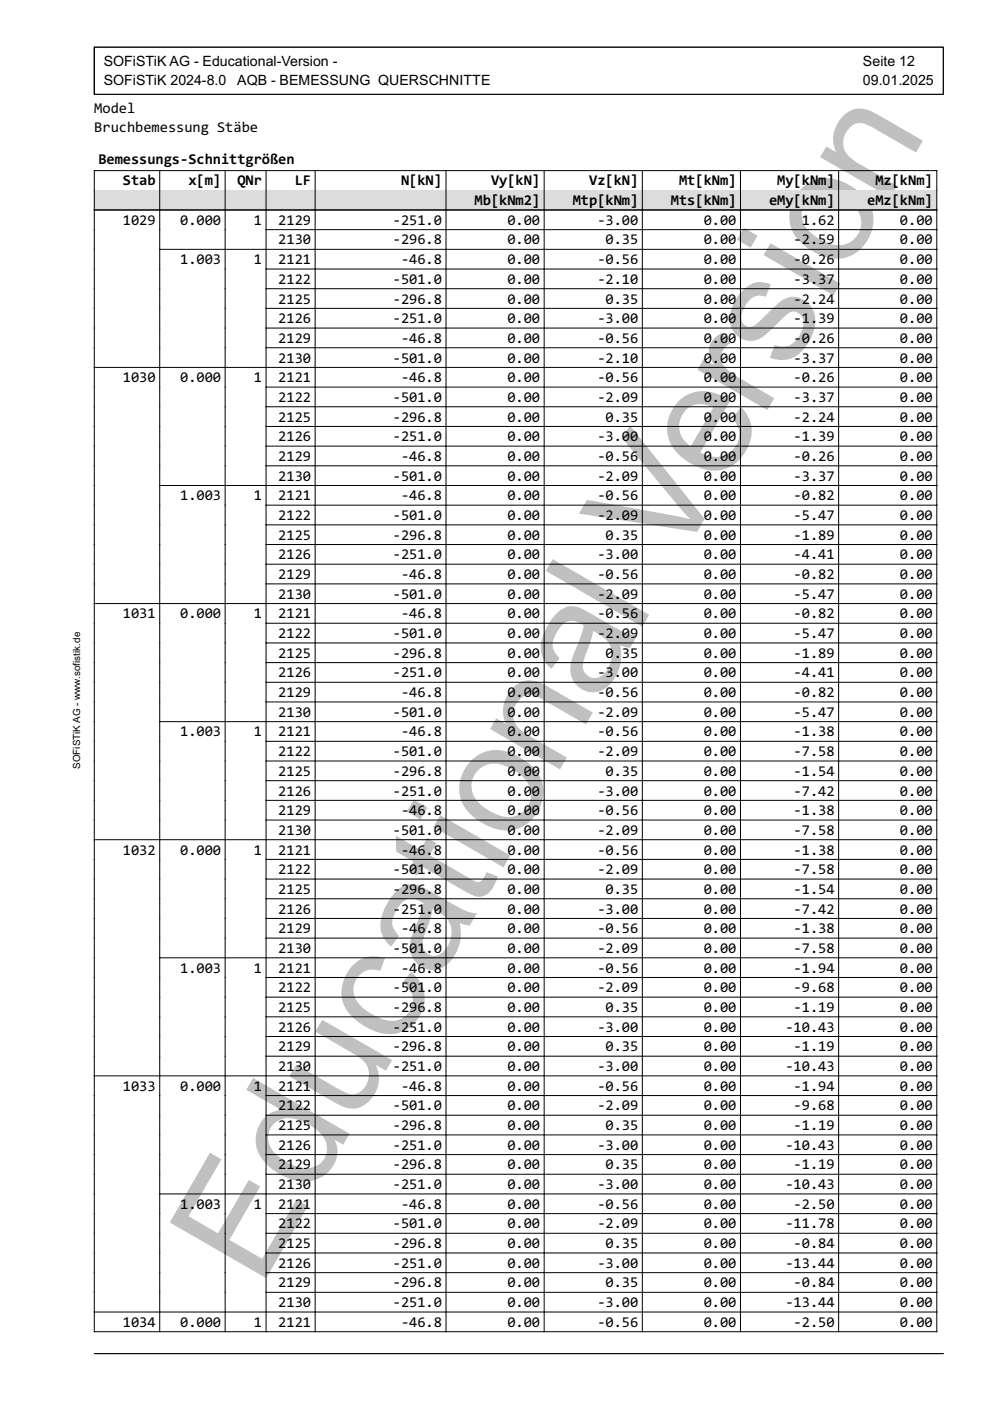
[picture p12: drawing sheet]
<svg xmlns="http://www.w3.org/2000/svg" width="210mm" height="297mm" viewBox="0 0 210 297" stroke-linecap="round" stroke-linejoin="round" font-family="sans-serif">
<defs><g id="words">
<text font-size="33" fill="#c0c0c0" x="55.1" y="273.3" transform="rotate(-60 55.1 273.3)">Educational Version</text>
<g font-size="3.2">
<text x="20" y="24">Model</text>
<text x="20" y="28">Bruchbemessung Stäbe</text>
<text x="20.9" y="34.7">Bemessungs-Schnittgrößen</text>
<text x="26.1" y="39.3">Stab</text>
<text x="39.9" y="39.3">x[m]</text>
<text x="50.3" y="39.3">QNr</text>
<text x="62.5" y="39.3">LF</text>
<text x="85" y="39.3">N[kN]</text>
<text x="104.1" y="39.3">Vy[kN]</text>
<text x="124.9" y="39.3">Vz[kN]</text>
<text x="144" y="39.3">Mt[kNm]</text>
<text x="164.8" y="39.3">My[kNm]</text>
<text x="185.6" y="39.3">Mz[kNm]</text>
<text x="26.1" y="47.7">1029</text>
<text x="38.2" y="47.7">0.000</text>
<text x="53.8" y="47.7">1</text>
<text x="59" y="47.7">2129</text>
<text x="83.3" y="47.7">-251.0</text>
<text x="100.6" y="43.5">Mb[kNm2]</text>
<text x="107.6" y="47.7">0.00</text>
<text x="121.4" y="43.5">Mtp[kNm]</text>
<text x="126.6" y="47.7">-3.00</text>
<text x="142.3" y="43.5">Mts[kNm]</text>
<text x="149.2" y="47.7">0.00</text>
<text x="163.1" y="43.5">eMy[kNm]</text>
<text x="170" y="47.7">1.62</text>
<text x="183.9" y="43.5">eMz[kNm]</text>
<text x="190.8" y="47.7">0.00</text>
<text x="59" y="51.8">2130</text>
<text x="83.3" y="51.8">-296.8</text>
<text x="107.6" y="51.8">0.00</text>
<text x="128.4" y="51.8">0.35</text>
<text x="149.2" y="51.8">0.00</text>
<text x="168.3" y="51.8">-2.59</text>
<text x="190.8" y="51.8">0.00</text>
<text x="38.2" y="56">1.003</text>
<text x="53.8" y="56">1</text>
<text x="59" y="56">2121</text>
<text x="85" y="56">-46.8</text>
<text x="107.6" y="56">0.00</text>
<text x="126.6" y="56">-0.56</text>
<text x="149.2" y="56">0.00</text>
<text x="168.3" y="56">-0.26</text>
<text x="190.8" y="56">0.00</text>
<text x="59" y="60.2">2122</text>
<text x="59" y="64.4">2125</text>
<text x="83.3" y="60.2">-501.0</text>
<text x="83.3" y="64.4">-296.8</text>
<text x="107.6" y="60.2">0.00</text>
<text x="107.6" y="64.4">0.00</text>
<text x="126.6" y="60.2">-2.10</text>
<text x="128.4" y="64.4">0.35</text>
<text x="149.2" y="60.2">0.00</text>
<text x="149.2" y="64.4">0.00</text>
<text x="168.3" y="60.2">-3.37</text>
<text x="168.3" y="64.4">-2.24</text>
<text x="190.8" y="60.2">0.00</text>
<text x="190.8" y="64.4">0.00</text>
<text x="59" y="68.5">2126</text>
<text x="83.3" y="68.5">-251.0</text>
<text x="107.6" y="68.5">0.00</text>
<text x="126.6" y="68.5">-3.00</text>
<text x="149.2" y="68.5">0.00</text>
<text x="168.3" y="68.5">-1.39</text>
<text x="190.8" y="68.5">0.00</text>
<text x="59" y="72.7">2129</text>
<text x="59" y="76.9">2130</text>
<text x="83.3" y="76.9">-501.0</text>
<text x="85" y="72.7">-46.8</text>
<text x="107.6" y="72.7">0.00</text>
<text x="107.6" y="76.9">0.00</text>
<text x="126.6" y="72.7">-0.56</text>
<text x="126.6" y="76.9">-2.10</text>
<text x="149.2" y="72.7">0.00</text>
<text x="149.2" y="76.9">0.00</text>
<text x="168.3" y="72.7">-0.26</text>
<text x="168.3" y="76.9">-3.37</text>
<text x="190.8" y="72.7">0.00</text>
<text x="190.8" y="76.9">0.00</text>
<text x="26.1" y="81">1030</text>
<text x="38.2" y="81">0.000</text>
<text x="53.8" y="81">1</text>
<text x="59" y="81">2121</text>
<text x="85" y="81">-46.8</text>
<text x="107.6" y="81">0.00</text>
<text x="126.6" y="81">-0.56</text>
<text x="149.2" y="81">0.00</text>
<text x="168.3" y="81">-0.26</text>
<text x="190.8" y="81">0.00</text>
<text x="59" y="85.2">2122</text>
<text x="59" y="89.4">2125</text>
<text x="83.3" y="85.2">-501.0</text>
<text x="83.3" y="89.4">-296.8</text>
<text x="107.6" y="85.2">0.00</text>
<text x="107.6" y="89.4">0.00</text>
<text x="126.6" y="85.2">-2.09</text>
<text x="128.4" y="89.4">0.35</text>
<text x="149.2" y="85.2">0.00</text>
<text x="149.2" y="89.4">0.00</text>
<text x="168.3" y="85.2">-3.37</text>
<text x="168.3" y="89.4">-2.24</text>
<text x="190.8" y="85.2">0.00</text>
<text x="190.8" y="89.4">0.00</text>
<text x="59" y="93.6">2126</text>
<text x="83.3" y="93.6">-251.0</text>
<text x="107.6" y="93.6">0.00</text>
<text x="126.6" y="93.6">-3.00</text>
<text x="149.2" y="93.6">0.00</text>
<text x="168.3" y="93.6">-1.39</text>
<text x="190.8" y="93.6">0.00</text>
<text x="59" y="97.7">2129</text>
<text x="59" y="101.9">2130</text>
<text x="83.3" y="101.9">-501.0</text>
<text x="85" y="97.7">-46.8</text>
<text x="107.6" y="97.7">0.00</text>
<text x="107.6" y="101.9">0.00</text>
<text x="126.6" y="97.7">-0.56</text>
<text x="126.6" y="101.9">-2.09</text>
<text x="149.2" y="97.7">0.00</text>
<text x="149.2" y="101.9">0.00</text>
<text x="168.3" y="97.7">-0.26</text>
<text x="168.3" y="101.9">-3.37</text>
<text x="190.8" y="97.7">0.00</text>
<text x="190.8" y="101.9">0.00</text>
<text x="38.2" y="106.1">1.003</text>
<text x="53.8" y="106.1">1</text>
<text x="59" y="106.1">2121</text>
<text x="85" y="106.1">-46.8</text>
<text x="107.6" y="106.1">0.00</text>
<text x="126.6" y="106.1">-0.56</text>
<text x="149.2" y="106.1">0.00</text>
<text x="168.3" y="106.1">-0.82</text>
<text x="190.8" y="106.1">0.00</text>
<text x="59" y="110.3">2122</text>
<text x="83.3" y="110.3">-501.0</text>
<text x="107.6" y="110.3">0.00</text>
<text x="126.6" y="110.3">-2.09</text>
<text x="149.2" y="110.3">0.00</text>
<text x="168.3" y="110.3">-5.47</text>
<text x="190.8" y="110.3">0.00</text>
<text x="59" y="114.4">2125</text>
<text x="59" y="118.6">2126</text>
<text x="83.3" y="114.4">-296.8</text>
<text x="83.3" y="118.6">-251.0</text>
<text x="107.6" y="114.4">0.00</text>
<text x="107.6" y="118.6">0.00</text>
<text x="126.6" y="118.6">-3.00</text>
<text x="128.4" y="114.4">0.35</text>
<text x="149.2" y="114.4">0.00</text>
<text x="149.2" y="118.6">0.00</text>
<text x="168.3" y="114.4">-1.89</text>
<text x="168.3" y="118.6">-4.41</text>
<text x="190.8" y="114.4">0.00</text>
<text x="190.8" y="118.6">0.00</text>
<text x="59" y="122.8">2129</text>
<text x="85" y="122.8">-46.8</text>
<text x="107.6" y="122.8">0.00</text>
<text x="126.6" y="122.8">-0.56</text>
<text x="149.2" y="122.8">0.00</text>
<text x="168.3" y="122.8">-0.82</text>
<text x="190.8" y="122.8">0.00</text>
<text x="26.1" y="131.1">1031</text>
<text x="38.2" y="131.1">0.000</text>
<text x="53.8" y="131.1">1</text>
<text x="59" y="126.9">2130</text>
<text x="59" y="131.1">2121</text>
<text x="83.3" y="126.9">-501.0</text>
<text x="85" y="131.1">-46.8</text>
<text x="107.6" y="126.9">0.00</text>
<text x="107.6" y="131.1">0.00</text>
<text x="126.6" y="126.9">-2.09</text>
<text x="126.6" y="131.1">-0.56</text>
<text x="149.2" y="126.9">0.00</text>
<text x="149.2" y="131.1">0.00</text>
<text x="168.3" y="126.9">-5.47</text>
<text x="168.3" y="131.1">-0.82</text>
<text x="190.8" y="126.9">0.00</text>
<text x="190.8" y="131.1">0.00</text>
<text x="59" y="135.3">2122</text>
<text x="83.3" y="135.3">-501.0</text>
<text x="107.6" y="135.3">0.00</text>
<text x="126.6" y="135.3">-2.09</text>
<text x="149.2" y="135.3">0.00</text>
<text x="168.3" y="135.3">-5.47</text>
<text x="190.8" y="135.3">0.00</text>
<text x="59" y="139.5">2125</text>
<text x="59" y="143.6">2126</text>
<text x="83.3" y="139.5">-296.8</text>
<text x="83.3" y="143.6">-251.0</text>
<text x="107.6" y="139.5">0.00</text>
<text x="107.6" y="143.6">0.00</text>
<text x="126.6" y="143.6">-3.00</text>
<text x="128.4" y="139.5">0.35</text>
<text x="149.2" y="139.5">0.00</text>
<text x="149.2" y="143.6">0.00</text>
<text x="168.3" y="139.5">-1.89</text>
<text x="168.3" y="143.6">-4.41</text>
<text x="190.8" y="139.5">0.00</text>
<text x="190.8" y="143.6">0.00</text>
<text x="59" y="147.8">2129</text>
<text x="85" y="147.8">-46.8</text>
<text x="107.6" y="147.8">0.00</text>
<text x="126.6" y="147.8">-0.56</text>
<text x="149.2" y="147.8">0.00</text>
<text x="168.3" y="147.8">-0.82</text>
<text x="190.8" y="147.8">0.00</text>
<text x="59" y="152">2130</text>
<text x="83.3" y="152">-501.0</text>
<text x="107.6" y="152">0.00</text>
<text x="126.6" y="152">-2.09</text>
<text x="149.2" y="152">0.00</text>
<text x="168.3" y="152">-5.47</text>
<text x="190.8" y="152">0.00</text>
<text x="38.2" y="156.1">1.003</text>
<text x="53.8" y="156.1">1</text>
<text x="59" y="156.1">2121</text>
<text x="59" y="160.3">2122</text>
<text x="83.3" y="160.3">-501.0</text>
<text x="85" y="156.1">-46.8</text>
<text x="107.6" y="156.1">0.00</text>
<text x="107.6" y="160.3">0.00</text>
<text x="126.6" y="156.1">-0.56</text>
<text x="126.6" y="160.3">-2.09</text>
<text x="149.2" y="156.1">0.00</text>
<text x="149.2" y="160.3">0.00</text>
<text x="168.3" y="156.1">-1.38</text>
<text x="168.3" y="160.3">-7.58</text>
<text x="190.8" y="156.1">0.00</text>
<text x="190.8" y="160.3">0.00</text>
<text x="59" y="164.5">2125</text>
<text x="83.3" y="164.5">-296.8</text>
<text x="107.6" y="164.5">0.00</text>
<text x="128.4" y="164.5">0.35</text>
<text x="149.2" y="164.5">0.00</text>
<text x="168.3" y="164.5">-1.54</text>
<text x="190.8" y="164.5">0.00</text>
<text x="59" y="168.7">2126</text>
<text x="59" y="172.8">2129</text>
<text x="83.3" y="168.7">-251.0</text>
<text x="85" y="172.8">-46.8</text>
<text x="107.6" y="168.7">0.00</text>
<text x="107.6" y="172.8">0.00</text>
<text x="126.6" y="168.7">-3.00</text>
<text x="126.6" y="172.8">-0.56</text>
<text x="149.2" y="168.7">0.00</text>
<text x="149.2" y="172.8">0.00</text>
<text x="168.3" y="168.7">-7.42</text>
<text x="168.3" y="172.8">-1.38</text>
<text x="190.8" y="168.7">0.00</text>
<text x="190.8" y="172.8">0.00</text>
<text x="59" y="177">2130</text>
<text x="83.3" y="177">-501.0</text>
<text x="107.6" y="177">0.00</text>
<text x="126.6" y="177">-2.09</text>
<text x="149.2" y="177">0.00</text>
<text x="168.3" y="177">-7.58</text>
<text x="190.8" y="177">0.00</text>
<text x="26.1" y="181.2">1032</text>
<text x="38.2" y="181.2">0.000</text>
<text x="53.8" y="181.2">1</text>
<text x="59" y="181.2">2121</text>
<text x="59" y="185.4">2122</text>
<text x="83.3" y="185.4">-501.0</text>
<text x="85" y="181.2">-46.8</text>
<text x="107.6" y="181.2">0.00</text>
<text x="107.6" y="185.4">0.00</text>
<text x="126.6" y="181.2">-0.56</text>
<text x="126.6" y="185.4">-2.09</text>
<text x="149.2" y="181.2">0.00</text>
<text x="149.2" y="185.4">0.00</text>
<text x="168.3" y="181.2">-1.38</text>
<text x="168.3" y="185.4">-7.58</text>
<text x="190.8" y="181.2">0.00</text>
<text x="190.8" y="185.4">0.00</text>
<text x="59" y="189.5">2125</text>
<text x="83.3" y="189.5">-296.8</text>
<text x="107.6" y="189.5">0.00</text>
<text x="128.4" y="189.5">0.35</text>
<text x="149.2" y="189.5">0.00</text>
<text x="168.3" y="189.5">-1.54</text>
<text x="190.8" y="189.5">0.00</text>
<text x="59" y="193.7">2126</text>
<text x="59" y="197.9">2129</text>
<text x="83.3" y="193.7">-251.0</text>
<text x="85" y="197.9">-46.8</text>
<text x="107.6" y="193.7">0.00</text>
<text x="107.6" y="197.9">0.00</text>
<text x="126.6" y="193.7">-3.00</text>
<text x="126.6" y="197.9">-0.56</text>
<text x="149.2" y="193.7">0.00</text>
<text x="149.2" y="197.9">0.00</text>
<text x="168.3" y="193.7">-7.42</text>
<text x="168.3" y="197.9">-1.38</text>
<text x="190.8" y="193.7">0.00</text>
<text x="190.8" y="197.9">0.00</text>
<text x="59" y="202">2130</text>
<text x="83.3" y="202">-501.0</text>
<text x="107.6" y="202">0.00</text>
<text x="126.6" y="202">-2.09</text>
<text x="149.2" y="202">0.00</text>
<text x="168.3" y="202">-7.58</text>
<text x="190.8" y="202">0.00</text>
<text x="38.2" y="206.2">1.003</text>
<text x="53.8" y="206.2">1</text>
<text x="59" y="206.2">2121</text>
<text x="85" y="206.2">-46.8</text>
<text x="107.6" y="206.2">0.00</text>
<text x="126.6" y="206.2">-0.56</text>
<text x="149.2" y="206.2">0.00</text>
<text x="168.3" y="206.2">-1.94</text>
<text x="190.8" y="206.2">0.00</text>
<text x="59" y="210.4">2122</text>
<text x="59" y="214.6">2125</text>
<text x="83.3" y="210.4">-501.0</text>
<text x="83.3" y="214.6">-296.8</text>
<text x="107.6" y="210.4">0.00</text>
<text x="107.6" y="214.6">0.00</text>
<text x="126.6" y="210.4">-2.09</text>
<text x="128.4" y="214.6">0.35</text>
<text x="149.2" y="210.4">0.00</text>
<text x="149.2" y="214.6">0.00</text>
<text x="168.3" y="210.4">-9.68</text>
<text x="168.3" y="214.6">-1.19</text>
<text x="190.8" y="210.4">0.00</text>
<text x="190.8" y="214.6">0.00</text>
<text x="59" y="218.7">2126</text>
<text x="83.3" y="218.7">-251.0</text>
<text x="107.6" y="218.7">0.00</text>
<text x="126.6" y="218.7">-3.00</text>
<text x="149.2" y="218.7">0.00</text>
<text x="166.5" y="218.7">-10.43</text>
<text x="190.8" y="218.7">0.00</text>
<text x="59" y="222.9">2129</text>
<text x="59" y="227.1">2130</text>
<text x="83.3" y="222.9">-296.8</text>
<text x="83.3" y="227.1">-251.0</text>
<text x="107.6" y="222.9">0.00</text>
<text x="107.6" y="227.1">0.00</text>
<text x="126.6" y="227.1">-3.00</text>
<text x="128.4" y="222.9">0.35</text>
<text x="149.2" y="222.9">0.00</text>
<text x="149.2" y="227.1">0.00</text>
<text x="166.5" y="227.1">-10.43</text>
<text x="168.3" y="222.9">-1.19</text>
<text x="190.8" y="222.9">0.00</text>
<text x="190.8" y="227.1">0.00</text>
<text x="26.1" y="231.2">1033</text>
<text x="38.2" y="231.2">0.000</text>
<text x="53.8" y="231.2">1</text>
<text x="59" y="231.2">2121</text>
<text x="85" y="231.2">-46.8</text>
<text x="107.6" y="231.2">0.00</text>
<text x="126.6" y="231.2">-0.56</text>
<text x="149.2" y="231.2">0.00</text>
<text x="168.3" y="231.2">-1.94</text>
<text x="190.8" y="231.2">0.00</text>
<text x="59" y="235.4">2122</text>
<text x="59" y="239.6">2125</text>
<text x="83.3" y="235.4">-501.0</text>
<text x="83.3" y="239.6">-296.8</text>
<text x="107.6" y="235.4">0.00</text>
<text x="107.6" y="239.6">0.00</text>
<text x="126.6" y="235.4">-2.09</text>
<text x="128.4" y="239.6">0.35</text>
<text x="149.2" y="235.4">0.00</text>
<text x="149.2" y="239.6">0.00</text>
<text x="168.3" y="235.4">-9.68</text>
<text x="168.3" y="239.6">-1.19</text>
<text x="190.8" y="235.4">0.00</text>
<text x="190.8" y="239.6">0.00</text>
<text x="59" y="243.8">2126</text>
<text x="83.3" y="243.8">-251.0</text>
<text x="107.6" y="243.8">0.00</text>
<text x="126.6" y="243.8">-3.00</text>
<text x="149.2" y="243.8">0.00</text>
<text x="166.5" y="243.8">-10.43</text>
<text x="190.8" y="243.8">0.00</text>
<text x="59" y="247.9">2129</text>
<text x="83.3" y="247.9">-296.8</text>
<text x="107.6" y="247.9">0.00</text>
<text x="128.4" y="247.9">0.35</text>
<text x="149.2" y="247.9">0.00</text>
<text x="168.3" y="247.9">-1.19</text>
<text x="190.8" y="247.9">0.00</text>
<text x="38.2" y="256.3">1.003</text>
<text x="53.8" y="256.3">1</text>
<text x="59" y="252.1">2130</text>
<text x="59" y="256.3">2121</text>
<text x="83.3" y="252.1">-251.0</text>
<text x="85" y="256.3">-46.8</text>
<text x="107.6" y="252.1">0.00</text>
<text x="107.6" y="256.3">0.00</text>
<text x="126.6" y="252.1">-3.00</text>
<text x="126.6" y="256.3">-0.56</text>
<text x="149.2" y="252.1">0.00</text>
<text x="149.2" y="256.3">0.00</text>
<text x="166.5" y="252.1">-10.43</text>
<text x="168.3" y="256.3">-2.50</text>
<text x="190.8" y="252.1">0.00</text>
<text x="190.8" y="256.3">0.00</text>
<text x="59" y="260.5">2122</text>
<text x="83.3" y="260.5">-501.0</text>
<text x="107.6" y="260.5">0.00</text>
<text x="126.6" y="260.5">-2.09</text>
<text x="149.2" y="260.5">0.00</text>
<text x="166.5" y="260.5">-11.78</text>
<text x="190.8" y="260.5">0.00</text>
<text x="59" y="264.6">2125</text>
<text x="59" y="268.8">2126</text>
<text x="83.3" y="264.6">-296.8</text>
<text x="83.3" y="268.8">-251.0</text>
<text x="107.6" y="264.6">0.00</text>
<text x="107.6" y="268.8">0.00</text>
<text x="126.6" y="268.8">-3.00</text>
<text x="128.4" y="264.6">0.35</text>
<text x="149.2" y="264.6">0.00</text>
<text x="149.2" y="268.8">0.00</text>
<text x="166.5" y="268.8">-13.44</text>
<text x="168.3" y="264.6">-0.84</text>
<text x="190.8" y="264.6">0.00</text>
<text x="190.8" y="268.8">0.00</text>
<text x="59" y="273">2129</text>
<text x="83.3" y="273">-296.8</text>
<text x="107.6" y="273">0.00</text>
<text x="128.4" y="273">0.35</text>
<text x="149.2" y="273">0.00</text>
<text x="168.3" y="273">-0.84</text>
<text x="190.8" y="273">0.00</text>
<text x="26.1" y="281.3">1034</text>
<text x="38.2" y="281.3">0.000</text>
<text x="53.8" y="281.3">1</text>
<text x="59" y="277.1">2130</text>
<text x="59" y="281.3">2121</text>
<text x="83.3" y="277.1">-251.0</text>
<text x="85" y="281.3">-46.8</text>
<text x="107.6" y="277.1">0.00</text>
<text x="107.6" y="281.3">0.00</text>
<text x="126.6" y="277.1">-3.00</text>
<text x="126.6" y="281.3">-0.56</text>
<text x="149.2" y="277.1">0.00</text>
<text x="149.2" y="281.3">0.00</text>
<text x="166.5" y="277.1">-13.44</text>
<text x="168.3" y="281.3">-2.50</text>
<text x="190.8" y="277.1">0.00</text>
<text x="190.8" y="281.3">0.00</text>
</g>
<g font-size="3">
<text x="22" y="14">SOFiSTiK AG - Educational-Version -</text>
<text x="22" y="18">SOFiSTiK 2024-8.0</text>
<text x="50.3" y="18">AQB - BEMESSUNG QUERSCHNITTE</text>
<text x="183" y="14">Seite 12</text>
<text x="183" y="18">09.01.2025</text>
</g>
<text font-size="2.1" x="17" y="163" transform="rotate(-90 17 163)">SOFiSTiK AG - www.sofistik.de</text>
</g></defs>
<path d="M20 10h180v10h-180zM33.9 36.2v4.1M47.7 36.2v4.1M56.4 36.2v4.1M66.8 36.2v4.1M94.6 36.2v4.1M115.4 36.2v4.1M136.2 36.2v4.1M157 36.2v4.1M177.8 36.2v4.1M20 40.3v-4.1h178.6v4.1M20 287h180" fill="none" stroke="#000" stroke-width=".21"/>
<path d="M20 40.3h178.6v4.2h-178.6z" fill="#dcdcdc"/>
<g fill="none" stroke="#000" stroke-width=".21">
<path d="M20 40.3v242h178.6v-242M20 44.5h178.6M33.9 40.3v242M33.9 52.9h164.7M47.7 40.3v242M56.4 40.3v242M56.4 48.7h142.2M56.4 57h142.2M66.8 40.3v242M94.6 40.3v242M115.4 40.3v242M136.2 40.3v242"/>
<path d="M157 40.3v242M177.8 40.3v242M20 77.9h178.6M56.4 61.2h142.2M56.4 65.4h142.2M56.4 69.6h142.2M56.4 73.7h142.2M56.4 82.1h142.2M56.4 86.2h142.2M56.4 90.4h142.2M56.4 94.6h142.2M56.4 98.8h142.2"/>
<path d="M33.9 102.9h164.7M56.4 107.1h142.2M56.4 111.3h142.2M56.4 115.5h142.2M56.4 119.6h142.2M20 128h178.6M56.4 123.8h142.2M56.4 132.1h142.2M56.4 136.3h142.2M33.9 153h164.7M56.4 140.5h142.2M56.4 144.7h142.2"/>
<path d="M56.4 148.8h142.2M56.4 157.2h142.2M20 178h178.6M56.4 161.3h142.2M56.4 165.5h142.2M56.4 169.7h142.2M56.4 173.9h142.2M56.4 182.2h142.2M56.4 186.4h142.2M56.4 190.6h142.2M56.4 194.7h142.2M56.4 198.9h142.2"/>
<path d="M33.9 203.1h164.7M56.4 207.2h142.2M56.4 211.4h142.2M56.4 215.6h142.2M56.4 219.8h142.2M20 228.1h178.6M56.4 223.9h142.2M56.4 232.3h142.2M56.4 236.4h142.2M33.9 253.1h164.7M56.4 240.6h142.2M56.4 244.8h142.2"/>
<path d="M56.4 249h142.2M56.4 257.3h142.2M20 278.2h178.6M56.4 261.5h142.2M56.4 265.7h142.2M56.4 269.8h142.2M56.4 274h142.2"/>
</g>
<use href="#words"/>
</svg>
